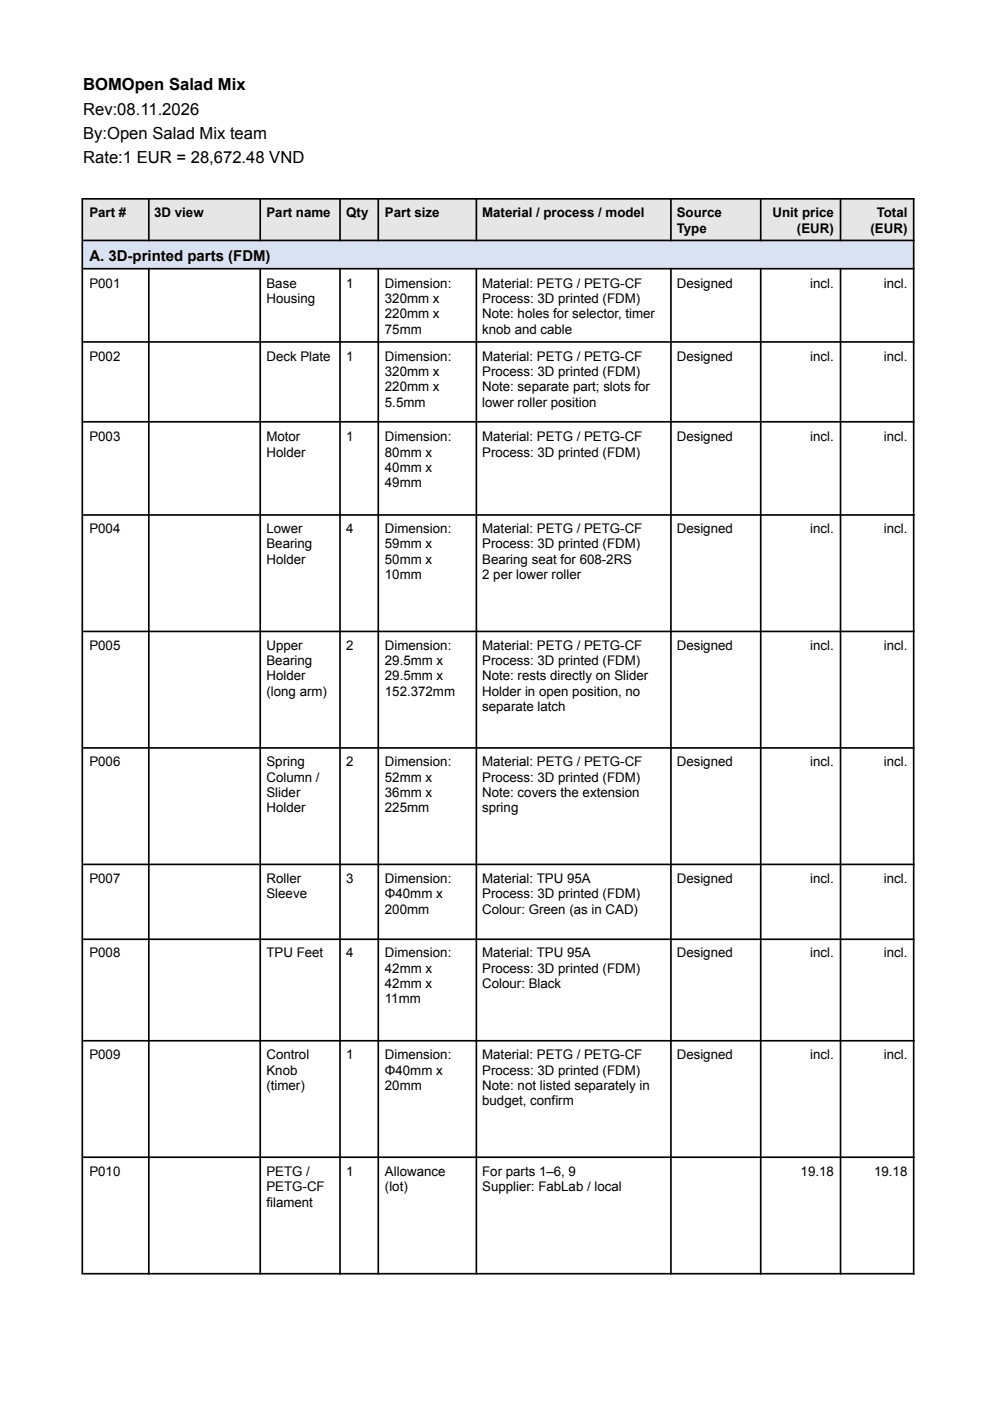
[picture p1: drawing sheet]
<svg xmlns="http://www.w3.org/2000/svg" width="210mm" height="297mm" viewBox="0 0 210 297" stroke-linecap="round" stroke-linejoin="round" font-family="sans-serif">
<defs><g id="words">
<g font-size="3.5">
<text x="17.6" y="19.2">BOMOpen Salad Mix</text>
<text x="17.6" y="24.3">Rev:08.11.2026</text>
<text x="17.6" y="29.4">By:Open Salad Mix team</text>
<text x="17.6" y="34.5">Rate:1 EUR = 28,672.48 VND</text>
</g>
<text font-size="3.2" x="19" y="55.3">A. 3D-printed parts (FDM)</text>
<g font-size="2.8">
<text x="19" y="46.1">Part #</text>
<text x="32.7" y="46.1">3D view</text>
<text x="56.5" y="46.1">Part name</text>
<text x="73.5" y="46.1">Qty</text>
<text x="81.7" y="46.1">Part size</text>
<text x="102.3" y="46.1">Material / process / model</text>
<text x="143.6" y="46.1">Source</text>
<text x="163.9" y="46.1">Unit price</text>
<text x="186" y="46.1">Total</text>
<text x="143.6" y="49.3">Type</text>
<text x="169.1" y="49.3">(EUR)</text>
<text x="184.7" y="49.3">(EUR)</text>
<text x="19" y="61">P001</text>
<text x="56.5" y="61">Base</text>
<text x="56.5" y="64.2">Housing</text>
<text x="73.5" y="61">1</text>
<text x="81.7" y="61">Dimension:</text>
<text x="81.7" y="64.2">320mm x</text>
<text x="102.3" y="61">Material: PETG / PETG-CF</text>
<text x="102.3" y="64.2">Process: 3D printed (FDM)</text>
<text x="143.6" y="61">Designed</text>
<text x="171.9" y="61">incl.</text>
<text x="187.5" y="61">incl.</text>
<text x="81.7" y="67.5">220mm x</text>
<text x="81.7" y="70.7">75mm</text>
<text x="102.3" y="67.5">Note: holes for selector, timer</text>
<text x="102.3" y="70.7">knob and cable</text>
<text x="19" y="76.5">P002</text>
<text x="56.5" y="76.5">Deck Plate</text>
<text x="73.5" y="76.5">1</text>
<text x="81.7" y="76.5">Dimension:</text>
<text x="102.3" y="76.5">Material: PETG / PETG-CF</text>
<text x="143.6" y="76.5">Designed</text>
<text x="171.9" y="76.5">incl.</text>
<text x="187.5" y="76.5">incl.</text>
<text x="81.7" y="79.7">320mm x</text>
<text x="81.7" y="83">220mm x</text>
<text x="102.3" y="79.7">Process: 3D printed (FDM)</text>
<text x="102.3" y="83">Note: separate part; slots for</text>
<text x="81.7" y="86.2">5.5mm</text>
<text x="102.3" y="86.2">lower roller position</text>
<text x="19" y="93.5">P003</text>
<text x="56.5" y="93.5">Motor</text>
<text x="73.5" y="93.5">1</text>
<text x="81.7" y="93.5">Dimension:</text>
<text x="102.3" y="93.5">Material: PETG / PETG-CF</text>
<text x="143.6" y="93.5">Designed</text>
<text x="171.9" y="93.5">incl.</text>
<text x="187.5" y="93.5">incl.</text>
<text x="56.5" y="96.8">Holder</text>
<text x="81.7" y="96.8">80mm x</text>
<text x="81.7" y="100">40mm x</text>
<text x="102.3" y="96.8">Process: 3D printed (FDM)</text>
<text x="81.7" y="103.3">49mm</text>
<text x="19" y="113">P004</text>
<text x="56.5" y="113">Lower</text>
<text x="73.5" y="113">4</text>
<text x="81.7" y="113">Dimension:</text>
<text x="102.3" y="113">Material: PETG / PETG-CF</text>
<text x="143.6" y="113">Designed</text>
<text x="171.9" y="113">incl.</text>
<text x="187.5" y="113">incl.</text>
<text x="56.5" y="116.2">Bearing</text>
<text x="56.5" y="119.5">Holder</text>
<text x="81.7" y="116.2">59mm x</text>
<text x="81.7" y="119.5">50mm x</text>
<text x="102.3" y="116.2">Process: 3D printed (FDM)</text>
<text x="102.3" y="119.5">Bearing seat for 608-2RS</text>
<text x="81.7" y="122.7">10mm</text>
<text x="102.3" y="122.7">2 per lower roller</text>
<text x="19" y="137.8">P005</text>
<text x="56.5" y="137.8">Upper</text>
<text x="73.5" y="137.8">2</text>
<text x="81.7" y="137.8">Dimension:</text>
<text x="102.3" y="137.8">Material: PETG / PETG-CF</text>
<text x="143.6" y="137.8">Designed</text>
<text x="171.9" y="137.8">incl.</text>
<text x="187.5" y="137.8">incl.</text>
<text x="56.5" y="141">Bearing</text>
<text x="81.7" y="141">29.5mm x</text>
<text x="102.3" y="141">Process: 3D printed (FDM)</text>
<text x="56.5" y="144.2">Holder</text>
<text x="56.5" y="147.5">(long arm)</text>
<text x="81.7" y="144.2">29.5mm x</text>
<text x="81.7" y="147.5">152.372mm</text>
<text x="102.3" y="144.2">Note: rests directly on Slider</text>
<text x="102.3" y="147.5">Holder in open position, no</text>
<text x="102.3" y="150.7">separate latch</text>
<text x="19" y="162.5">P006</text>
<text x="56.5" y="162.5">Spring</text>
<text x="56.5" y="165.7">Column /</text>
<text x="73.5" y="162.5">2</text>
<text x="81.7" y="162.5">Dimension:</text>
<text x="81.7" y="165.7">52mm x</text>
<text x="102.3" y="162.5">Material: PETG / PETG-CF</text>
<text x="102.3" y="165.7">Process: 3D printed (FDM)</text>
<text x="143.6" y="162.5">Designed</text>
<text x="171.9" y="162.5">incl.</text>
<text x="187.5" y="162.5">incl.</text>
<text x="56.5" y="169">Slider</text>
<text x="56.5" y="172.2">Holder</text>
<text x="81.7" y="169">36mm x</text>
<text x="81.7" y="172.2">225mm</text>
<text x="102.3" y="169">Note: covers the extension</text>
<text x="102.3" y="172.2">spring</text>
<text x="19" y="187.3">P007</text>
<text x="56.5" y="187.3">Roller</text>
<text x="56.5" y="190.5">Sleeve</text>
<text x="73.5" y="187.3">3</text>
<text x="81.7" y="187.3">Dimension:</text>
<text x="81.7" y="190.5">Φ40mm x</text>
<text x="102.3" y="187.3">Material: TPU 95A</text>
<text x="102.3" y="190.5">Process: 3D printed (FDM)</text>
<text x="143.6" y="187.3">Designed</text>
<text x="171.9" y="187.3">incl.</text>
<text x="187.5" y="187.3">incl.</text>
<text x="81.7" y="193.7">200mm</text>
<text x="102.3" y="193.7">Colour: Green (as in CAD)</text>
<text x="19" y="203">P008</text>
<text x="56.5" y="203">TPU Feet</text>
<text x="73.5" y="203">4</text>
<text x="81.7" y="203">Dimension:</text>
<text x="102.3" y="203">Material: TPU 95A</text>
<text x="143.6" y="203">Designed</text>
<text x="171.9" y="203">incl.</text>
<text x="187.5" y="203">incl.</text>
<text x="81.7" y="206.3">42mm x</text>
<text x="81.7" y="209.5">42mm x</text>
<text x="102.3" y="206.3">Process: 3D printed (FDM)</text>
<text x="102.3" y="209.5">Colour: Black</text>
<text x="81.7" y="212.7">11mm</text>
<text x="19" y="224.6">P009</text>
<text x="56.5" y="224.6">Control</text>
<text x="56.5" y="227.8">Knob</text>
<text x="73.5" y="224.6">1</text>
<text x="81.7" y="224.6">Dimension:</text>
<text x="81.7" y="227.8">Φ40mm x</text>
<text x="102.3" y="224.6">Material: PETG / PETG-CF</text>
<text x="102.3" y="227.8">Process: 3D printed (FDM)</text>
<text x="143.6" y="224.6">Designed</text>
<text x="171.9" y="224.6">incl.</text>
<text x="187.5" y="224.6">incl.</text>
<text x="56.5" y="231.1">(timer)</text>
<text x="81.7" y="231.1">20mm</text>
<text x="102.3" y="231.1">Note: not listed separately in</text>
<text x="102.3" y="234.3">budget, confirm</text>
<text x="19" y="249.3">P010</text>
<text x="56.5" y="249.3">PETG /</text>
<text x="73.5" y="249.3">1</text>
<text x="81.7" y="249.3">Allowance</text>
<text x="102.3" y="249.3">For parts 1–6, 9</text>
<text x="169.9" y="249.3">19.18</text>
<text x="185.5" y="249.3">19.18</text>
<text x="56.5" y="252.6">PETG-CF</text>
<text x="56.5" y="255.8">filament</text>
<text x="81.7" y="252.6">(lot)</text>
<text x="102.3" y="252.6">Supplier: FabLab / local</text>
</g>
</g></defs>
<g fill="#e7e6e6">
<path d="M17.6 42.1h13.8v9h-13.8z"/>
<path d="M31.4 42.1h23.8v9h-23.8z"/>
<path d="M55.2 42.1h16.9v9h-16.9z"/>
<path d="M72.1 42.1h8.2v9h-8.2z"/>
<path d="M80.3 42.1h20.7v9h-20.7z"/>
<path d="M101 42.1h41.3v9h-41.3z"/>
<path d="M142.3 42.1h19v9h-19z"/>
<path d="M161.3 42.1h16.9v9h-16.9z"/>
<path d="M178.2 42.1h15.7v9h-15.7z"/>
</g>
<path d="M17.6 51.1h176.3v5.8h-176.3z" fill="#d9e2f3"/>
<g fill="none" stroke="#000" stroke-width=".35">
<path d="M17.5 42v228.2M17.6 42.2h176.4M17.6 51h176.4M17.6 57h176.4M31.6 42v9.2M31.6 56.8v213.4M55.2 42v9.2M55.2 56.8v213.4M72.1 42v9.2M72.1 56.8v213.4M80.3 42v9.2M80.3 56.8v213.4"/>
<path d="M101.1 42v9.2M101.1 56.8v213.4M142.3 42v9.2M142.3 56.8v213.4M161.4 42v9.2M161.4 56.8v213.4M178.3 42v9.2M178.3 56.8v213.4M193.9 42v228.2M17.6 72.5h176.4M17.6 89.4h176.4M17.6 109.2h176.4"/>
<path d="M17.6 133.9h176.4M17.6 158.6h176.4M17.6 183.3h176.4M17.6 199.1h176.4M17.6 220.7h176.4M17.6 245.4h176.4M17.6 270.1h176.4"/>
</g>
<use href="#words"/>
</svg>
